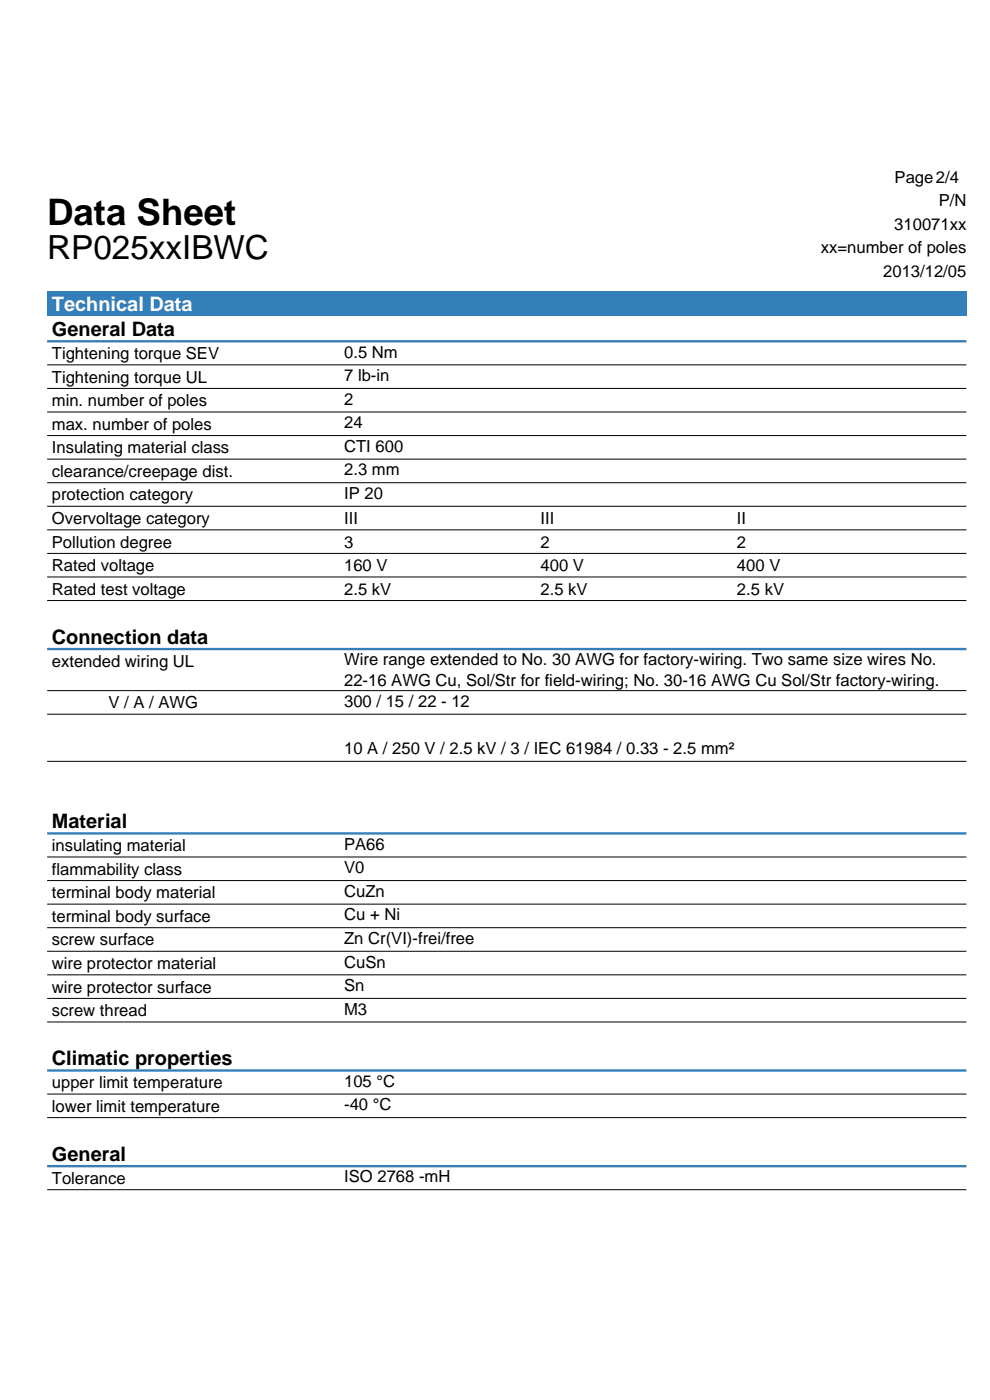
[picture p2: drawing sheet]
<svg xmlns="http://www.w3.org/2000/svg" width="210mm" height="297mm" viewBox="0 0 210 297" stroke-linecap="round" stroke-linejoin="round" font-family="sans-serif">
<defs><g id="words">
<text font-size="7.8" x="10" y="47.7">Data Sheet</text>
<text font-size="7.1" x="10" y="54.9">RP025xxIBWC</text>
<text font-size="4.2" fill="#fff" x="11" y="66">Technical Data</text>
<g font-size="4.2">
<text x="11" y="71.3">General Data</text>
<text x="11" y="136.6">Connection data</text>
<text x="11" y="175.7">Material</text>
<text x="11" y="226">Climatic properties</text>
<text x="11" y="246.3">General</text>
</g>
<g font-size="3.5">
<text x="189.8" y="38.7">Page2/4</text>
<text x="199.1" y="43.7">P/N</text>
<text x="174.1" y="53.7">xx=number of poles</text>
<text x="189.7" y="48.7">310071xx</text>
<text x="187.3" y="58.7">2013/12/05</text>
<text x="11" y="76.1">Tightening torque SEV</text>
<text x="73" y="75.9">0.5 Nm</text>
<text x="11" y="81.1">Tightening torque UL</text>
<text x="73" y="80.9">7 lb-in</text>
<text x="11" y="86.1">min. number of poles</text>
<text x="73" y="85.9">2</text>
<text x="11" y="91.1">max. number of poles</text>
<text x="73" y="90.9">24</text>
<text x="73" y="95.9">CTI 600</text>
<text x="11" y="96.1">Insulating material class</text>
<text x="11" y="101.1">clearance/creepage dist.</text>
<text x="73" y="100.9">2.3 mm</text>
<text x="11" y="106.1">protection category</text>
<text x="73" y="105.9">IP 20</text>
<text x="11" y="111.1">Overvoltage category</text>
<text x="73" y="111.1">III</text>
<text x="114.7" y="111.1">III</text>
<text x="156.3" y="111.1">II</text>
<text x="11" y="116.1">Pollution degree</text>
<text x="73" y="116.1">3</text>
<text x="114.7" y="116.1">2</text>
<text x="156.3" y="116.1">2</text>
<text x="11" y="121.1">Rated voltage</text>
<text x="73" y="121.1">160 V</text>
<text x="114.7" y="121.1">400 V</text>
<text x="156.3" y="121.1">400 V</text>
<text x="11" y="126.1">Rated test voltage</text>
<text x="73" y="126.1">2.5 kV</text>
<text x="114.7" y="126.1">2.5 kV</text>
<text x="156.3" y="126.1">2.5 kV</text>
<text x="11" y="141.4">extended wiring UL</text>
<text x="73" y="141.1">Wire range extended to No. 30 AWG for factory-wiring. Two same size wires No.</text>
<text x="73" y="145.6">22-16 AWG Cu, Sol/Str for field-wiring; No. 30-16 AWG Cu Sol/Str factory-wiring.</text>
<text x="73" y="150">300 / 15 / 22 - 12</text>
<text x="23" y="150.3">V / A / AWG</text>
<text x="73" y="160">10 A / 250 V / 2.5 kV / 3 / IEC 61984 / 0.33 - 2.5 mm²</text>
<text x="11" y="180.6">insulating material</text>
<text x="11" y="185.6">flammability class</text>
<text x="73" y="180.3">PA66</text>
<text x="73" y="185.3">V0</text>
<text x="11" y="190.5">terminal body material</text>
<text x="73" y="190.3">CuZn</text>
<text x="11" y="195.6">terminal body surface</text>
<text x="73" y="195.3">Cu + Ni</text>
<text x="11" y="200.6">screw surface</text>
<text x="73" y="200.3">Zn Cr(VI)-frei/free</text>
<text x="11" y="205.5">wire protector material</text>
<text x="73" y="205.3">CuSn</text>
<text x="11" y="210.6">wire protector surface</text>
<text x="11" y="215.6">screw thread</text>
<text x="73" y="210.3">Sn</text>
<text x="73" y="215.3">M3</text>
<text x="11" y="230.8">upper limit temperature</text>
<text x="73" y="230.5">105 °C</text>
<text x="11" y="235.8">lower limit temperature</text>
<text x="73" y="235.5">-40 °C</text>
<text x="11" y="251.1">Tolerance</text>
<text x="73" y="250.8">ISO 2768 -mH</text>
</g>
</g></defs>
<path d="M10 61.8h195v5.3h-195z" fill="#337fb9"/>
<path d="M10 72.4h195M10 137.7h195M10 176.8h195M10 227.1h195M10 247.4h195" fill="none" stroke="#337fb9" stroke-width=".5"/>
<g fill="none" stroke="#000" stroke-width=".21">
<path d="M10 77.4h195M10 82.4h195M10 87.4h195M10 92.4h195M10 97.4h195M10 102.4h195M10 107.4h195M10 112.4h195M10 117.4h195M10 122.4h195M10 127.4h195M10 146.5h195"/>
<path d="M10 151.5h195M10 161.5h195M10 181.8h195M10 186.8h195M10 191.8h195M10 196.8h195M10 201.8h195M10 206.8h195M10 211.8h195M10 216.8h195M10 232.1h195M10 237.1h195"/>
<path d="M10 252.4h195"/>
</g>
<use href="#words"/>
</svg>
